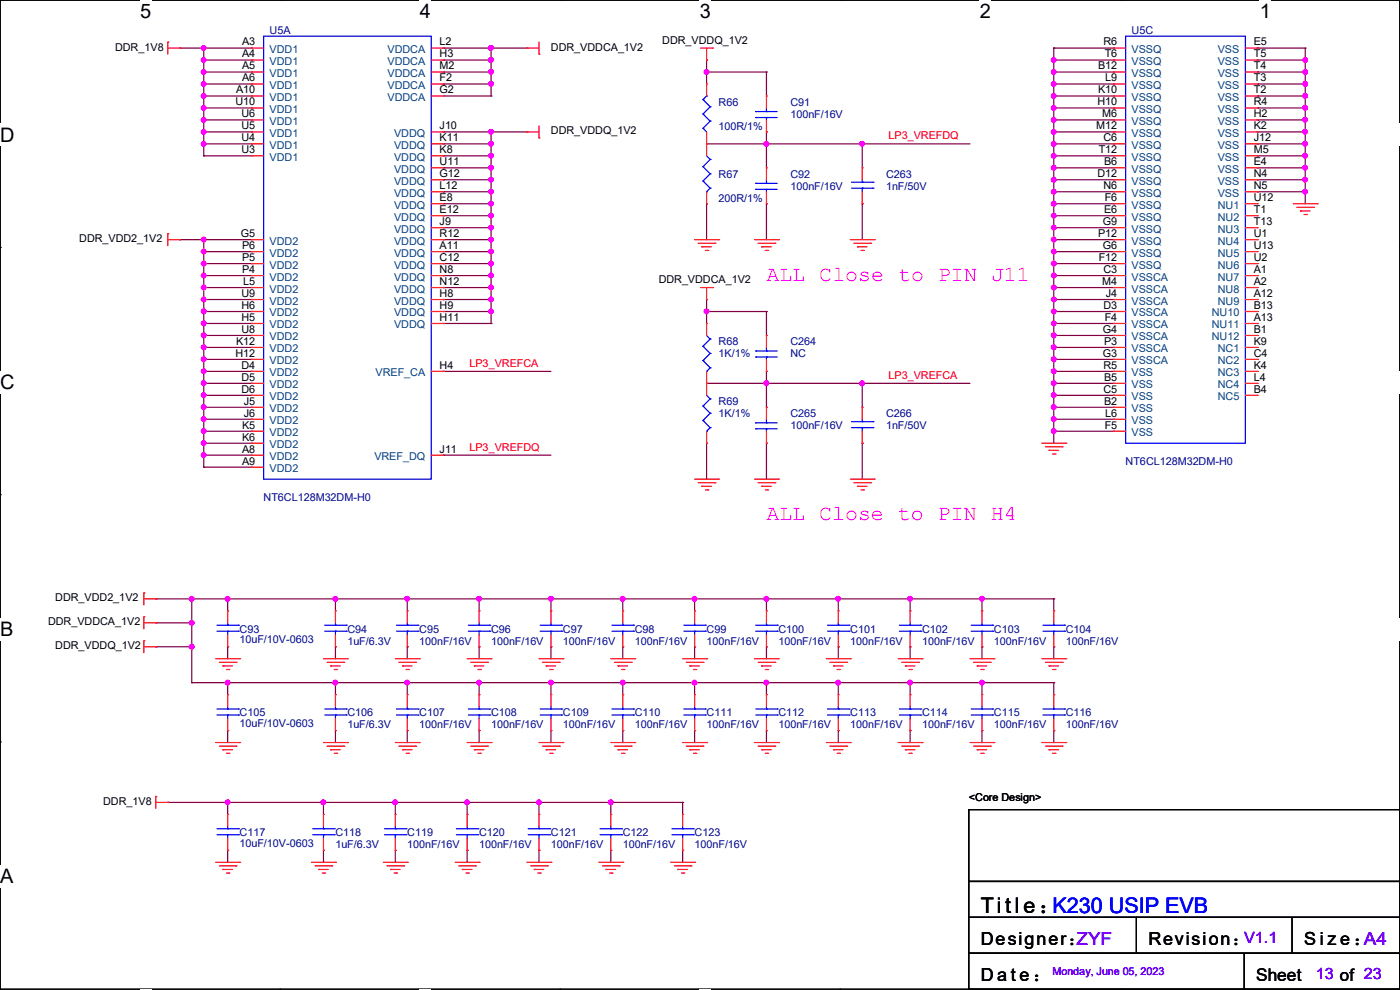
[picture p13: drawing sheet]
<svg xmlns="http://www.w3.org/2000/svg" width="297mm" height="210mm" viewBox="0 0 297 210" stroke-linecap="round" stroke-linejoin="round" font-family="sans-serif">
<defs><g id="words">
<g font-size="4.6" fill="#f0f">
<text x="162.6" y="59.6">ALL Close to PIN J11</text>
<text x="162.6" y="110.4">ALL Close to PIN H4</text>
</g>
<text font-size="4.6" x="208.1" y="193.6">Titl e ：K230 USIP EVB</text>
<g font-size="4.2">
<text x="29.7" y="3.9">5</text>
<text x="89.1" y="3.9">4</text>
<text x="148.5" y="3.9">3</text>
<text x="207.9" y="3.9">2</text>
<text x="267.3" y="3.9">1</text>
<text x="0" y="30.1">D</text>
<text x="0" y="82.5">C</text>
<text x="0" y="135">B</text>
<text x="0" y="187.4">A</text>
<text x="297" y="187.4">A</text>
</g>
<g font-size="3.8">
<text x="208.1" y="200.5">Designer：</text>
<text x="243.6" y="200.5">Revision：</text>
<text x="276.6" y="200.5">S i z e ：A4</text>
<text x="208.1" y="208.2">D a t e ：</text>
</g>
<text font-size="3.8" fill="#8000ff" x="228.4" y="200.5">ZYF</text>
<text font-size="3.7" x="266.5" y="208.1">Sheet</text>
<g font-size="3.3" fill="#8000ff">
<text x="263.9" y="200.1">V1.1</text>
<text x="279.2" y="207.7">13 of 23</text>
</g>
<g font-size="2.3">
<text x="24.4" y="10.8">DDR_1V8</text>
<text x="51.4" y="9.7">A3</text>
<text x="93.3" y="9.7">L2</text>
<text x="116.9" y="10.8">DDR_VDDCA_1V2</text>
<text x="140.5" y="9.2">DDR_VDDQ_1V2</text>
<text x="234.1" y="9.7">R6</text>
<text x="266" y="9.7">E5</text>
<text x="51.4" y="12.2">A4</text>
<text x="51.4" y="14.7">A5</text>
<text x="51.4" y="17.3">A6</text>
<text x="93.3" y="12.2">H3</text>
<text x="93.3" y="14.7">M2</text>
<text x="93.3" y="17.3">F2</text>
<text x="233" y="14.7">B12</text>
<text x="234.4" y="12.2">T6</text>
<text x="234.5" y="17.3">L9</text>
<text x="266" y="12.2">T5</text>
<text x="266" y="14.7">T4</text>
<text x="266" y="17.3">T3</text>
<text x="50" y="22.4">U10</text>
<text x="50.1" y="19.8">A10</text>
<text x="93.3" y="19.8">G2</text>
<text x="232.8" y="22.4">H10</text>
<text x="233" y="19.8">K10</text>
<text x="266" y="19.8">T2</text>
<text x="266" y="22.4">R4</text>
<text x="51.2" y="24.9">U6</text>
<text x="51.2" y="27.4">U5</text>
<text x="51.2" y="30">U4</text>
<text x="93.3" y="27.4">J10</text>
<text x="93.3" y="30">K11</text>
<text x="116.9" y="28.5">DDR_VDDQ_1V2</text>
<text x="232.6" y="27.4">M12</text>
<text x="233.9" y="24.9">M6</text>
<text x="234.1" y="30">C6</text>
<text x="266" y="24.9">H2</text>
<text x="266" y="27.4">K2</text>
<text x="266" y="30">J12</text>
<text x="51.2" y="32.5">U3</text>
<text x="93.3" y="32.5">K8</text>
<text x="93.3" y="35.1">U11</text>
<text x="233.1" y="32.5">T12</text>
<text x="234.2" y="35.1">B6</text>
<text x="266" y="32.5">M5</text>
<text x="266" y="35.1">E4</text>
<text x="93.3" y="37.6">G12</text>
<text x="93.3" y="40.1">L12</text>
<text x="232.8" y="37.6">D12</text>
<text x="234.1" y="40.1">N6</text>
<text x="266" y="37.6">N4</text>
<text x="266" y="40.1">N5</text>
<text x="93.3" y="42.7">E8</text>
<text x="93.3" y="45.2">E12</text>
<text x="93.3" y="47.8">J9</text>
<text x="234" y="47.8">G9</text>
<text x="234.2" y="45.2">E6</text>
<text x="234.4" y="42.7">F6</text>
<text x="266" y="42.7">U12</text>
<text x="266" y="45.2">T1</text>
<text x="266" y="47.8">T13</text>
<text x="16.8" y="51.4">DDR_VDD2_1V2</text>
<text x="51.1" y="50.3">G5</text>
<text x="51.4" y="52.8">P6</text>
<text x="93.3" y="50.3">R12</text>
<text x="93.3" y="52.8">A11</text>
<text x="233" y="50.3">P12</text>
<text x="234" y="52.8">G6</text>
<text x="266" y="50.3">U1</text>
<text x="266" y="52.8">U13</text>
<text x="51.4" y="55.4">P5</text>
<text x="51.4" y="57.9">P4</text>
<text x="93.3" y="55.4">C12</text>
<text x="93.3" y="57.9">N8</text>
<text x="233.1" y="55.4">F12</text>
<text x="234.1" y="57.9">C3</text>
<text x="266" y="55.4">U2</text>
<text x="266" y="57.9">A1</text>
<text x="51.2" y="63">U9</text>
<text x="51.2" y="65.5">H6</text>
<text x="51.6" y="60.5">L5</text>
<text x="93.3" y="60.5">N12</text>
<text x="93.3" y="63">H8</text>
<text x="93.3" y="65.5">H9</text>
<text x="139.7" y="60">DDR_VDDCA_1V2</text>
<text x="233.9" y="60.5">M4</text>
<text x="234.1" y="65.5">D3</text>
<text x="234.6" y="63">J4</text>
<text x="266" y="60.5">A2</text>
<text x="266" y="63">A12</text>
<text x="266" y="65.5">B13</text>
<text x="51.2" y="68.1">H5</text>
<text x="51.2" y="70.6">U8</text>
<text x="93.3" y="68.1">H11</text>
<text x="234" y="70.6">G4</text>
<text x="234.4" y="68.1">F4</text>
<text x="266" y="68.1">A13</text>
<text x="266" y="70.6">B1</text>
<text x="50" y="75.7">H12</text>
<text x="50.1" y="73.2">K12</text>
<text x="234" y="75.7">G3</text>
<text x="234.2" y="73.2">P3</text>
<text x="266" y="73.2">K9</text>
<text x="266" y="75.7">C4</text>
<text x="51.2" y="78.2">D4</text>
<text x="51.2" y="80.8">D5</text>
<text x="51.2" y="83.3">D6</text>
<text x="93.3" y="78.2">H4</text>
<text x="234.1" y="78.2">R5</text>
<text x="234.1" y="83.3">C5</text>
<text x="234.2" y="80.8">B5</text>
<text x="266" y="78.2">K4</text>
<text x="266" y="80.8">L4</text>
<text x="266" y="83.3">B4</text>
<text x="51.7" y="85.9">J5</text>
<text x="51.7" y="88.4">J6</text>
<text x="234.2" y="85.9">B2</text>
<text x="234.5" y="88.4">L6</text>
<text x="51.4" y="90.9">K5</text>
<text x="51.4" y="93.5">K6</text>
<text x="234.4" y="90.9">F5</text>
<text x="51.4" y="96">A8</text>
<text x="51.4" y="98.6">A9</text>
<text x="93.3" y="96">J11</text>
<text x="11.7" y="127.6">DDR_VDD2_1V2</text>
<text x="10.2" y="132.7">DDR_VDDCA_1V2</text>
<text x="11.7" y="137.8">DDR_VDDQ_1V2</text>
<text x="21.9" y="170.8">DDR_1V8</text>
<text x="205.5" y="170">&lt;Core Design&gt;</text>
</g>
<g font-size="2.3" fill="#000080">
<text x="57.2" y="7.2">U5A</text>
<text x="240.1" y="7.2">U5C</text>
<text x="152.4" y="22.4">R66</text>
<text x="167.7" y="22.4">C91</text>
<text x="152.4" y="27.5">100R/1%</text>
<text x="167.7" y="25">100nF/16V</text>
<text x="152.4" y="37.7">R67</text>
<text x="167.7" y="37.7">C92</text>
<text x="167.7" y="40.2">100nF/16V</text>
<text x="188" y="37.7">C263</text>
<text x="188" y="40.2">1nF/50V</text>
<text x="152.4" y="42.8">200R/1%</text>
<text x="152.4" y="73.2">R68</text>
<text x="152.4" y="75.8">1K/1%</text>
<text x="167.7" y="73.2">C264</text>
<text x="167.7" y="75.8">NC</text>
<text x="152.4" y="85.9">R69</text>
<text x="152.4" y="88.5">1K/1%</text>
<text x="167.7" y="88.5">C265</text>
<text x="188" y="88.5">C266</text>
<text x="167.7" y="91">100nF/16V</text>
<text x="188" y="91">1nF/50V</text>
<text x="238.8" y="98.6">NT6CL128M32DM-H0</text>
<text x="55.9" y="106.3">NT6CL128M32DM-H0</text>
<text x="50.8" y="134.2">C93</text>
<text x="50.8" y="136.5">10uF/10V-0603</text>
<text x="73.7" y="134.2">C94</text>
<text x="73.7" y="136.7">1uF/6.3V</text>
<text x="88.9" y="134.2">C95</text>
<text x="88.9" y="136.7">100nF/16V</text>
<text x="104.2" y="134.2">C96</text>
<text x="104.2" y="136.7">100nF/16V</text>
<text x="119.4" y="134.2">C97</text>
<text x="119.4" y="136.7">100nF/16V</text>
<text x="134.7" y="134.2">C98</text>
<text x="134.7" y="136.7">100nF/16V</text>
<text x="149.9" y="134.2">C99</text>
<text x="149.9" y="136.7">100nF/16V</text>
<text x="165.1" y="134.2">C100</text>
<text x="165.1" y="136.7">100nF/16V</text>
<text x="180.4" y="134.2">C101</text>
<text x="180.4" y="136.7">100nF/16V</text>
<text x="195.6" y="134.2">C102</text>
<text x="195.6" y="136.7">100nF/16V</text>
<text x="210.9" y="134.2">C103</text>
<text x="210.9" y="136.7">100nF/16V</text>
<text x="226.1" y="134.2">C104</text>
<text x="226.1" y="136.7">100nF/16V</text>
<text x="50.8" y="152">C105</text>
<text x="50.8" y="154.3">10uF/10V-0603</text>
<text x="73.7" y="152">C106</text>
<text x="73.7" y="154.5">1uF/6.3V</text>
<text x="88.9" y="152">C107</text>
<text x="88.9" y="154.5">100nF/16V</text>
<text x="104.2" y="152">C108</text>
<text x="104.2" y="154.5">100nF/16V</text>
<text x="119.4" y="152">C109</text>
<text x="119.4" y="154.5">100nF/16V</text>
<text x="134.7" y="152">C110</text>
<text x="134.7" y="154.5">100nF/16V</text>
<text x="149.9" y="152">C111</text>
<text x="149.9" y="154.5">100nF/16V</text>
<text x="165.1" y="152">C112</text>
<text x="165.1" y="154.5">100nF/16V</text>
<text x="180.4" y="152">C113</text>
<text x="180.4" y="154.5">100nF/16V</text>
<text x="195.6" y="152">C114</text>
<text x="195.6" y="154.5">100nF/16V</text>
<text x="210.9" y="152">C115</text>
<text x="210.9" y="154.5">100nF/16V</text>
<text x="226.1" y="152">C116</text>
<text x="226.1" y="154.5">100nF/16V</text>
<text x="50.8" y="177.4">C117</text>
<text x="50.8" y="179.7">10uF/10V-0603</text>
<text x="71.2" y="177.4">C118</text>
<text x="71.2" y="179.9">1uF/6.3V</text>
<text x="86.4" y="177.4">C119</text>
<text x="86.4" y="179.9">100nF/16V</text>
<text x="101.6" y="177.4">C120</text>
<text x="101.6" y="179.9">100nF/16V</text>
<text x="116.9" y="177.4">C121</text>
<text x="116.9" y="179.9">100nF/16V</text>
<text x="132.1" y="177.4">C122</text>
<text x="132.1" y="179.9">100nF/16V</text>
<text x="147.4" y="177.4">C123</text>
<text x="147.4" y="179.9">100nF/16V</text>
</g>
<g font-size="2.3" fill="#004080">
<text x="57.2" y="11.3">VDD1</text>
<text x="82.2" y="11.3">VDDCA</text>
<text x="240.1" y="11.3">VSSQ</text>
<text x="258.4" y="11.3">VSS</text>
<text x="57.2" y="13.8">VDD1</text>
<text x="57.2" y="16.3">VDD1</text>
<text x="82.2" y="13.8">VDDCA</text>
<text x="82.2" y="16.3">VDDCA</text>
<text x="240.1" y="13.8">VSSQ</text>
<text x="240.1" y="16.3">VSSQ</text>
<text x="258.4" y="13.8">VSS</text>
<text x="258.4" y="16.3">VSS</text>
<text x="57.2" y="18.9">VDD1</text>
<text x="57.2" y="21.4">VDD1</text>
<text x="57.2" y="24">VDD1</text>
<text x="82.2" y="18.9">VDDCA</text>
<text x="82.2" y="21.4">VDDCA</text>
<text x="240.1" y="18.9">VSSQ</text>
<text x="240.1" y="21.4">VSSQ</text>
<text x="240.1" y="24">VSSQ</text>
<text x="258.4" y="18.9">VSS</text>
<text x="258.4" y="21.4">VSS</text>
<text x="258.4" y="24">VSS</text>
<text x="57.2" y="26.5">VDD1</text>
<text x="57.2" y="29">VDD1</text>
<text x="83.6" y="29">VDDQ</text>
<text x="240.1" y="26.5">VSSQ</text>
<text x="240.1" y="29">VSSQ</text>
<text x="258.4" y="26.5">VSS</text>
<text x="258.4" y="29">VSS</text>
<text x="57.2" y="31.6">VDD1</text>
<text x="57.2" y="34.1">VDD1</text>
<text x="83.6" y="31.6">VDDQ</text>
<text x="83.6" y="34.1">VDDQ</text>
<text x="240.1" y="31.6">VSSQ</text>
<text x="240.1" y="34.1">VSSQ</text>
<text x="258.4" y="31.6">VSS</text>
<text x="258.4" y="34.1">VSS</text>
<text x="83.6" y="36.7">VDDQ</text>
<text x="83.6" y="39.2">VDDQ</text>
<text x="83.6" y="41.7">VDDQ</text>
<text x="240.1" y="36.7">VSSQ</text>
<text x="240.1" y="39.2">VSSQ</text>
<text x="240.1" y="41.7">VSSQ</text>
<text x="258.4" y="36.7">VSS</text>
<text x="258.4" y="39.2">VSS</text>
<text x="258.4" y="41.7">VSS</text>
<text x="83.6" y="44.3">VDDQ</text>
<text x="83.6" y="46.8">VDDQ</text>
<text x="240.1" y="44.3">VSSQ</text>
<text x="240.1" y="46.8">VSSQ</text>
<text x="258.4" y="44.3">NU1</text>
<text x="258.4" y="46.8">NU2</text>
<text x="57.2" y="51.9">VDD2</text>
<text x="83.6" y="49.4">VDDQ</text>
<text x="83.6" y="51.9">VDDQ</text>
<text x="240.1" y="49.4">VSSQ</text>
<text x="240.1" y="51.9">VSSQ</text>
<text x="258.4" y="49.4">NU3</text>
<text x="258.4" y="51.9">NU4</text>
<text x="57.2" y="54.4">VDD2</text>
<text x="57.2" y="57">VDD2</text>
<text x="57.2" y="59.5">VDD2</text>
<text x="83.6" y="54.4">VDDQ</text>
<text x="83.6" y="57">VDDQ</text>
<text x="83.6" y="59.5">VDDQ</text>
<text x="240.1" y="54.4">VSSQ</text>
<text x="240.1" y="57">VSSQ</text>
<text x="240.1" y="59.5">VSSCA</text>
<text x="258.4" y="54.4">NU5</text>
<text x="258.4" y="57">NU6</text>
<text x="258.4" y="59.5">NU7</text>
<text x="57.2" y="62.1">VDD2</text>
<text x="57.2" y="64.6">VDD2</text>
<text x="83.6" y="62.1">VDDQ</text>
<text x="83.6" y="64.6">VDDQ</text>
<text x="240.1" y="62.1">VSSCA</text>
<text x="240.1" y="64.6">VSSCA</text>
<text x="258.4" y="62.1">NU8</text>
<text x="258.4" y="64.6">NU9</text>
<text x="57.2" y="67.1">VDD2</text>
<text x="57.2" y="69.7">VDD2</text>
<text x="83.6" y="67.1">VDDQ</text>
<text x="83.6" y="69.7">VDDQ</text>
<text x="240.1" y="67.1">VSSCA</text>
<text x="240.1" y="69.7">VSSCA</text>
<text x="257.1" y="67.1">NU10</text>
<text x="257.1" y="69.7">NU11</text>
<text x="57.2" y="72.2">VDD2</text>
<text x="57.2" y="74.8">VDD2</text>
<text x="57.2" y="77.3">VDD2</text>
<text x="240.1" y="72.2">VSSCA</text>
<text x="240.1" y="74.8">VSSCA</text>
<text x="240.1" y="77.3">VSSCA</text>
<text x="257.1" y="72.2">NU12</text>
<text x="258.4" y="74.8">NC1</text>
<text x="258.4" y="77.3">NC2</text>
<text x="57.2" y="79.8">VDD2</text>
<text x="57.2" y="82.4">VDD2</text>
<text x="79.7" y="79.8">VREF_CA</text>
<text x="240.1" y="79.8">VSS</text>
<text x="240.1" y="82.4">VSS</text>
<text x="258.4" y="79.8">NC3</text>
<text x="258.4" y="82.4">NC4</text>
<text x="57.2" y="84.9">VDD2</text>
<text x="57.2" y="87.5">VDD2</text>
<text x="240.1" y="84.9">VSS</text>
<text x="240.1" y="87.5">VSS</text>
<text x="258.4" y="84.9">NC5</text>
<text x="57.2" y="90">VDD2</text>
<text x="57.2" y="92.5">VDD2</text>
<text x="57.2" y="95.1">VDD2</text>
<text x="240.1" y="90">VSS</text>
<text x="240.1" y="92.5">VSS</text>
<text x="57.2" y="97.6">VDD2</text>
<text x="57.2" y="100.2">VDD2</text>
<text x="79.4" y="97.6">VREF_DQ</text>
</g>
<g font-size="2.3" fill="#f00">
<text x="188.5" y="29.6">LP3_VREFDQ</text>
<text x="99.6" y="77.9">LP3_VREFCA</text>
<text x="188.5" y="80.4">LP3_VREFCA</text>
<text x="99.6" y="95.6">LP3_VREFDQ</text>
</g>
<text font-size="2.3" fill="#8000ff" x="223.3" y="206.8">Monday, June 05, 2023</text>
</g></defs>
<path d="M0 0h297v209.8h-297z" fill="none" stroke="#000" stroke-width=".25"/>
<g fill="#fff">
<path d="M29.7 0h2.4v4.8h-2.4z"/>
<path d="M29.7 209.8h2.4v.2h-2.4z"/>
</g>
<path d="M59.4 0h.1M59.4 209.8h.1" fill="none" stroke="#000" stroke-width=".25"/>
<g fill="#fff">
<path d="M89.1 0h2.3v4.8h-2.3z"/>
<path d="M89.1 209.8h2.3v.2h-2.3z"/>
</g>
<path d="M118.8 0h.1M118.8 209.8h.1" fill="none" stroke="#000" stroke-width=".25"/>
<g fill="#fff">
<path d="M148.5 0h2.3v4.8h-2.3z"/>
<path d="M148.5 209.8h2.3v.2h-2.3z"/>
</g>
<path d="M178.2 0h.1M178.2 209.8h.1" fill="none" stroke="#000" stroke-width=".25"/>
<g fill="#fff">
<path d="M207.9 0h2.3v4.8h-2.3z"/>
<path d="M207.9 209.8h2.3v.2h-2.3z"/>
</g>
<path d="M237.6 0h.1M237.6 209.8h.1" fill="none" stroke="#000" stroke-width=".25"/>
<g fill="#fff">
<path d="M267.3 0h2.3v4.8h-2.3z"/>
<path d="M267.3 209.8h2.3v.2h-2.3z"/>
<path d="M0 26.2h3.1v4.8h-3.1z"/>
<path d="M297 26.2v4.8z"/>
<path d="M0 78.7h3.1v4.7h-3.1z"/>
<path d="M297 78.7v4.7z"/>
</g>
<path d="M0 52.5h.1M297 52.5h.1" fill="none" stroke="#000" stroke-width=".25"/>
<g fill="#fff">
<path d="M0 131.1h2.9v4.8h-2.9z"/>
<path d="M297 131.1v4.8z"/>
</g>
<path d="M0 104.9h.1M297 104.9h.1" fill="none" stroke="#000" stroke-width=".25"/>
<g fill="#fff">
<path d="M0 183.6h2.9v4.7h-2.9z"/>
<path d="M296.9 183.6h.1v4.7h-.1z"/>
</g>
<path d="M0 157.4h.1M297 157.4h.1M205.5 171.7h91.5v15.3h-91.5zM205.5 187h91.5v7.6h-91.5zM205.5 194.6h91.5v7.6h-91.5zM241.1 194.6v7.6M274.1 194.6v7.6M205.5 202.2h91.5v7.6h-91.5zM241.1 202.2h.1M263.9 209.8h.1M263.9 202.2v7.6M274.1 202.2h.1" fill="none" stroke="#000" stroke-width=".25"/>
<g fill="none" stroke="#800040" stroke-width=".25">
<path d="M38.1 10.2h.1M38.1 10.2h15.3M43.2 12.7h.1M43.2 15.3h.1M43.2 17.8h.1M43.2 10.2h.1M43.2 12.7h10.2M43.2 15.3h10.2M43.2 17.8h10.2M43.2 10.2v22.9M94 10.2h.1M94 12.7h.1"/>
<path d="M94 15.3h.1M94 17.8h.1M94 10.2h17.8M94 12.7h10.2M94 15.3h10.2M94 17.8h10.2M104.2 10.2h.1M104.2 12.7h.1M104.2 15.3h.1M104.2 17.8h.1M104.2 10.2v10.2M149.9 15.3h.1"/>
<path d="M149.9 12.7h.1M149.9 15.3h12.7M149.9 12.7v5.1M162.6 15.3h.1M162.6 15.3v5.1M223.6 10.2h.1M223.6 12.7h.1M223.6 15.3h.1M223.6 17.8h.1M223.6 10.2h12.7M223.6 12.7h12.7M223.6 15.3h12.7"/>
<path d="M223.6 17.8h12.7M223.6 10.2v83.8M266.7 10.2h.1M266.7 12.7h.1M266.7 15.3h.1M266.7 17.8h.1M266.7 10.2h10.2M266.7 12.7h10.2M266.7 15.3h10.2M266.7 17.8h10.2M276.9 10.2h.1M276.9 12.7h.1"/>
<path d="M276.9 15.3h.1M276.9 17.8h.1M276.9 10.2v33M43.2 20.4h.1M43.2 22.9h.1M43.2 25.4h.1M43.2 28h.1M43.2 30.5h.1M43.2 33.1h.1M43.2 20.4h10.2M43.2 22.9h10.2M43.2 25.4h10.2"/>
<path d="M43.2 28h10.2M43.2 30.5h10.2M43.2 33.1h10.2M94 28h.1M94 30.5h.1M94 33.1h.1M94 35.6h.1M94 38.1h.1M94 20.4h10.2M94 28h17.8M94 30.5h10.2M94 33.1h10.2"/>
<path d="M94 35.6h10.2M94 38.1h10.2M104.2 28h.1M104.2 30.5h.1M104.2 33.1h.1M104.2 35.6h.1M104.2 38.1h.1M104.2 20.4h.1M104.2 28v40.6M149.9 30.5h.1M149.9 30.5h55.9M162.6 28h.1"/>
<path d="M162.6 30.5h.1M162.6 28v7.6M182.9 30.5h.1M182.9 30.5v5.1M223.6 20.4h.1M223.6 22.9h.1M223.6 25.4h.1M223.6 28h.1M223.6 30.5h.1M223.6 33.1h.1M223.6 35.6h.1M223.6 38.1h.1"/>
<path d="M223.6 20.4h12.7M223.6 22.9h12.7M223.6 25.4h12.7M223.6 28h12.7M223.6 30.5h12.7M223.6 33.1h12.7M223.6 35.6h12.7M223.6 38.1h12.7M266.7 20.4h.1M266.7 22.9h.1M266.7 25.4h.1M266.7 28h.1"/>
<path d="M266.7 30.5h.1M266.7 33.1h.1M266.7 35.6h.1M266.7 38.1h.1M266.7 20.4h10.2M266.7 22.9h10.2M266.7 25.4h10.2M266.7 28h10.2M266.7 30.5h10.2M266.7 33.1h10.2M266.7 35.6h10.2M266.7 38.1h10.2"/>
<path d="M276.9 20.4h.1M276.9 22.9h.1M276.9 25.4h.1M276.9 28h.1M276.9 30.5h.1M276.9 33.1h.1M276.9 35.6h.1M276.9 38.1h.1M38.1 50.8h.1M38.1 50.8h15.3M43.2 55.9h.1M43.2 58.5h.1"/>
<path d="M43.2 53.4h.1M43.2 50.8h.1M43.2 50.8v48.3M43.2 55.9h10.2M43.2 58.5h10.2M43.2 53.4h10.2M94 40.7h.1M94 43.2h.1M94 45.8h.1M94 48.3h.1M94 50.8h.1M94 53.4h.1"/>
<path d="M94 55.9h.1M94 58.5h.1M94 50.8h10.2M94 55.9h10.2M94 58.5h10.2M94 53.4h10.2M94 40.7h10.2M94 43.2h10.2M94 45.8h10.2M94 48.3h10.2M104.2 40.7h.1M104.2 43.2h.1"/>
<path d="M104.2 45.8h.1M104.2 48.3h.1M104.2 50.8h.1M104.2 53.4h.1M104.2 55.9h.1M104.2 58.5h.1M149.9 43.2h.1M149.9 43.2v7.6M162.6 43.2h.1M162.6 43.2v7.6M182.9 43.2h.1M182.9 43.2v7.6"/>
<path d="M223.6 40.7h.1M223.6 43.2h.1M223.6 45.8h.1M223.6 48.3h.1M223.6 50.8h.1M223.6 53.4h.1M223.6 55.9h.1M223.6 58.5h.1M223.6 50.8h12.7M223.6 55.9h12.7M223.6 58.5h12.7M223.6 53.4h12.7"/>
<path d="M223.6 40.7h12.7M223.6 43.2h12.7M223.6 45.8h12.7M223.6 48.3h12.7M266.7 40.7h.1M266.7 40.7h10.2M276.9 40.7h.1M43.2 61h.1M43.2 63.5h.1M43.2 66.1h.1M43.2 68.6h.1M43.2 71.2h.1"/>
<path d="M43.2 73.7h.1M43.2 76.2h.1M43.2 78.8h.1M43.2 61h10.2M43.2 63.5h10.2M43.2 66.1h10.2M43.2 68.6h10.2M43.2 71.2h10.2M43.2 73.7h10.2M43.2 76.2h10.2M43.2 78.8h10.2M94 61h.1"/>
<path d="M94 63.5h.1M94 78.8h.1M94 61h10.2M94 63.5h10.2M94 66.1h10.2M94 68.6h10.2M94 78.8h22.9M104.2 61h.1M104.2 66.1h.1M104.2 63.5h.1M104.2 68.6h.1M149.9 66.1h.1"/>
<path d="M149.9 63.5h.1M149.9 66.1h12.7M149.9 63.5v5.1M162.6 66.1h.1M162.6 78.8h.1M162.6 66.1v5.1M162.6 78.8v7.6M223.6 61h.1M223.6 63.5h.1M223.6 66.1h.1M223.6 68.6h.1M223.6 71.2h.1"/>
<path d="M223.6 73.7h.1M223.6 76.2h.1M223.6 78.8h.1M223.6 61h12.7M223.6 63.5h12.7M223.6 66.1h12.7M223.6 68.6h12.7M223.6 71.2h12.7M223.6 73.7h12.7M223.6 76.2h12.7M223.6 78.8h12.7M43.2 81.3h.1"/>
<path d="M43.2 83.9h.1M43.2 86.4h.1M43.2 88.9h.1M43.2 91.5h.1M43.2 94h.1M43.2 96.6h.1M43.2 99.1h.1M43.2 81.3h10.2M43.2 83.9h10.2M43.2 86.4h10.2M43.2 88.9h10.2M43.2 91.5h10.2"/>
<path d="M43.2 94h10.2M43.2 96.6h10.2M43.2 99.1h10.2M94 96.6h.1M94 96.6h22.9M149.9 81.3h.1M149.9 94h.1M149.9 81.3h55.9M149.9 94v7.6M162.6 81.3h.1M162.6 94h.1M162.6 94v7.6"/>
<path d="M182.9 81.3h.1M182.9 94h.1M182.9 81.3v5.1M182.9 94v7.6M223.6 81.3h.1M223.6 83.9h.1M223.6 86.4h.1M223.6 88.9h.1M223.6 91.5h.1M223.6 81.3h12.7M223.6 83.9h12.7M223.6 86.4h12.7"/>
<path d="M223.6 88.9h12.7M223.6 91.5h12.7M33.1 127h.1M33.1 132.1h.1M33.1 137.2h.1M33.1 127h190.5M33.1 132.1h7.6M33.1 137.2h7.6M40.7 127h.1M40.7 132.1h.1M40.7 137.2h.1M40.7 127v17.8"/>
<path d="M48.3 137.2h.1M48.3 127h.1M48.3 127v2.6M48.3 137.2v2.5M71.2 127h.1M71.2 137.2h.1M71.2 127v2.6M71.2 137.2v2.5M86.4 137.2h.1M86.4 127h.1M86.4 127v2.6M86.4 137.2v2.5"/>
<path d="M101.6 137.2h.1M101.6 127h.1M101.6 127v2.6M101.6 137.2v2.5M116.9 137.2h.1M116.9 127h.1M116.9 127v2.6M116.9 137.2v2.5M132.1 137.2h.1M132.1 127h.1M132.1 127v2.6M132.1 137.2v2.5"/>
<path d="M147.4 137.2h.1M147.4 127h.1M147.4 127v2.6M147.4 137.2v2.5M162.6 137.2h.1M162.6 127h.1M162.6 127v2.6M162.6 137.2v2.5M177.8 137.2h.1M177.8 127h.1M177.8 127v2.6M177.8 137.2v2.5"/>
<path d="M193.1 137.2h.1M193.1 127h.1M193.1 127v2.6M193.1 137.2v2.5M208.3 137.2h.1M208.3 127h.1M208.3 127v2.6M208.3 137.2v2.5M223.6 137.2h.1M223.6 127h.1M223.6 127v2.6M223.6 137.2v2.5"/>
<path d="M40.7 144.8h.1M40.7 144.8h182.9M48.3 155h.1M48.3 144.8h.1M48.3 144.8v2.6M48.3 155v2.5M71.2 144.8h.1M71.2 155h.1M71.2 144.8v2.6M71.2 155v2.5M86.4 155h.1M86.4 144.8h.1"/>
<path d="M86.4 144.8v2.6M86.4 155v2.5M101.6 155h.1M101.6 144.8h.1M101.6 144.8v2.6M101.6 155v2.5M116.9 155h.1M116.9 144.8h.1M116.9 144.8v2.6M116.9 155v2.5M132.1 155h.1M132.1 144.8h.1"/>
<path d="M132.1 144.8v2.6M132.1 155v2.5M147.4 155h.1M147.4 144.8h.1M147.4 144.8v2.6M147.4 155v2.5M162.6 155h.1M162.6 144.8h.1M162.6 144.8v2.6M162.6 155v2.5M177.8 155h.1M177.8 144.8h.1"/>
<path d="M177.8 144.8v2.6M177.8 155v2.5M193.1 155h.1M193.1 144.8h.1M193.1 144.8v2.6M193.1 155v2.5M208.3 155h.1M208.3 144.8h.1M208.3 144.8v2.6M208.3 155v2.5M223.6 155h.1M223.6 144.8h.1"/>
<path d="M223.6 144.8v2.6M223.6 155v2.5M35.6 170.2h.1M35.6 170.2h109.2M48.3 170.2h.1M48.3 170.2v2.6M68.6 170.2h.1M68.6 170.2v2.6M83.9 170.2h.1M83.9 170.2v2.6M99.1 170.2h.1M99.1 170.2v2.6"/>
<path d="M114.3 170.2h.1M114.3 170.2v2.6M129.6 170.2h.1M129.6 170.2v2.6M144.8 170.2h.1M144.8 170.2v2.6M48.3 180.4h.1M48.3 180.4v2.5M68.6 180.4h.1M68.6 180.4v2.5M83.9 180.4h.1M83.9 180.4v2.5"/>
<path d="M99.1 180.4h.1M99.1 180.4v2.5M114.3 180.4h.1M114.3 180.4v2.5M129.6 180.4h.1M129.6 180.4v2.5M144.8 180.4h.1M144.8 180.4v2.5"/>
</g>
<g fill="#f0f" stroke="#f0f" stroke-width=".25">
<circle cx="48.3" cy="127" r=".49"/>
<circle cx="86.4" cy="127" r=".49"/>
<circle cx="71.1" cy="127" r=".49"/>
<circle cx="48.3" cy="144.8" r=".49"/>
<circle cx="86.4" cy="144.8" r=".49"/>
<circle cx="71.1" cy="144.8" r=".49"/>
<circle cx="116.9" cy="127" r=".49"/>
<circle cx="101.6" cy="127" r=".49"/>
<circle cx="132.1" cy="127" r=".49"/>
<circle cx="162.6" cy="127" r=".49"/>
<circle cx="147.3" cy="127" r=".49"/>
<circle cx="193.1" cy="127" r=".49"/>
<circle cx="177.8" cy="127" r=".49"/>
<circle cx="116.9" cy="144.8" r=".49"/>
<circle cx="101.6" cy="144.8" r=".49"/>
<circle cx="132.1" cy="144.8" r=".49"/>
<circle cx="162.6" cy="144.8" r=".49"/>
<circle cx="147.3" cy="144.8" r=".49"/>
<circle cx="193.1" cy="144.8" r=".49"/>
<circle cx="177.8" cy="144.8" r=".49"/>
<circle cx="83.8" cy="170.2" r=".49"/>
<circle cx="68.6" cy="170.2" r=".49"/>
<circle cx="114.3" cy="170.2" r=".49"/>
<circle cx="99.1" cy="170.2" r=".49"/>
<circle cx="40.7" cy="132.1" r=".49"/>
<circle cx="40.7" cy="127" r=".49"/>
<circle cx="40.7" cy="137.2" r=".49"/>
<circle cx="43.2" cy="10.2" r=".49"/>
<circle cx="43.2" cy="30.5" r=".49"/>
<circle cx="43.2" cy="15.3" r=".49"/>
<circle cx="43.2" cy="12.7" r=".49"/>
<circle cx="43.2" cy="20.3" r=".49"/>
<circle cx="43.2" cy="17.8" r=".49"/>
<circle cx="43.2" cy="22.9" r=".49"/>
<circle cx="43.2" cy="28" r=".49"/>
<circle cx="43.2" cy="25.4" r=".49"/>
<circle cx="43.2" cy="58.4" r=".49"/>
<circle cx="43.2" cy="71.1" r=".49"/>
<circle cx="43.2" cy="73.7" r=".49"/>
<circle cx="43.2" cy="81.3" r=".49"/>
<circle cx="43.2" cy="83.8" r=".49"/>
<circle cx="43.2" cy="86.4" r=".49"/>
<circle cx="43.2" cy="88.9" r=".49"/>
<circle cx="43.2" cy="94" r=".49"/>
<circle cx="43.2" cy="50.8" r=".49"/>
<circle cx="43.2" cy="53.4" r=".49"/>
<circle cx="43.2" cy="63.5" r=".49"/>
<circle cx="43.2" cy="61" r=".49"/>
<circle cx="43.2" cy="66.1" r=".49"/>
<circle cx="43.2" cy="68.6" r=".49"/>
<circle cx="43.2" cy="78.8" r=".49"/>
<circle cx="43.2" cy="76.2" r=".49"/>
<circle cx="43.2" cy="91.5" r=".49"/>
<circle cx="104.2" cy="30.5" r=".49"/>
<circle cx="104.2" cy="40.7" r=".49"/>
<circle cx="104.2" cy="43.2" r=".49"/>
<circle cx="104.2" cy="45.7" r=".49"/>
<circle cx="104.2" cy="28" r=".49"/>
<circle cx="104.2" cy="33" r=".49"/>
<circle cx="104.2" cy="38.1" r=".49"/>
<circle cx="104.2" cy="35.6" r=".49"/>
<circle cx="104.2" cy="48.3" r=".49"/>
<circle cx="104.2" cy="53.4" r=".49"/>
<circle cx="104.2" cy="50.8" r=".49"/>
<circle cx="104.2" cy="58.4" r=".49"/>
<circle cx="104.2" cy="55.9" r=".49"/>
<circle cx="104.2" cy="63.5" r=".49"/>
<circle cx="104.2" cy="61" r=".49"/>
<circle cx="208.3" cy="127" r=".49"/>
<circle cx="276.9" cy="35.6" r=".49"/>
<circle cx="276.9" cy="38.1" r=".49"/>
<circle cx="276.9" cy="40.7" r=".49"/>
<circle cx="208.3" cy="144.8" r=".49"/>
<circle cx="223.5" cy="12.7" r=".49"/>
<circle cx="223.5" cy="30.5" r=".49"/>
<circle cx="223.5" cy="40.7" r=".49"/>
<circle cx="223.5" cy="45.7" r=".49"/>
<circle cx="223.5" cy="61" r=".49"/>
<circle cx="223.5" cy="63.5" r=".49"/>
<circle cx="223.5" cy="66.1" r=".49"/>
<circle cx="223.5" cy="68.6" r=".49"/>
<circle cx="223.5" cy="71.1" r=".49"/>
<circle cx="223.5" cy="83.8" r=".49"/>
<circle cx="276.9" cy="12.7" r=".49"/>
<circle cx="276.9" cy="15.3" r=".49"/>
<circle cx="276.9" cy="17.8" r=".49"/>
<circle cx="276.9" cy="22.9" r=".49"/>
<circle cx="276.9" cy="20.3" r=".49"/>
<circle cx="276.9" cy="28" r=".49"/>
<circle cx="276.9" cy="25.4" r=".49"/>
<circle cx="276.9" cy="30.5" r=".49"/>
<circle cx="276.9" cy="33" r=".49"/>
<circle cx="223.5" cy="91.5" r=".49"/>
<circle cx="223.5" cy="15.3" r=".49"/>
<circle cx="223.5" cy="20.3" r=".49"/>
<circle cx="223.5" cy="17.8" r=".49"/>
<circle cx="223.5" cy="22.9" r=".49"/>
<circle cx="223.5" cy="28" r=".49"/>
<circle cx="223.5" cy="25.4" r=".49"/>
<circle cx="223.5" cy="33" r=".49"/>
<circle cx="223.5" cy="38.1" r=".49"/>
<circle cx="223.5" cy="35.6" r=".49"/>
<circle cx="223.5" cy="43.2" r=".49"/>
<circle cx="223.5" cy="48.3" r=".49"/>
<circle cx="223.5" cy="53.4" r=".49"/>
<circle cx="223.5" cy="50.8" r=".49"/>
<circle cx="223.5" cy="58.4" r=".49"/>
<circle cx="223.5" cy="55.9" r=".49"/>
<circle cx="223.5" cy="73.7" r=".49"/>
<circle cx="223.5" cy="78.8" r=".49"/>
<circle cx="223.5" cy="76.2" r=".49"/>
<circle cx="223.5" cy="81.3" r=".49"/>
<circle cx="223.5" cy="88.9" r=".49"/>
<circle cx="223.5" cy="86.4" r=".49"/>
<circle cx="48.3" cy="170.2" r=".49"/>
<circle cx="129.6" cy="170.2" r=".49"/>
<circle cx="104.2" cy="10.2" r=".49"/>
<circle cx="104.2" cy="15.3" r=".49"/>
<circle cx="104.2" cy="12.7" r=".49"/>
<circle cx="104.2" cy="17.8" r=".49"/>
<circle cx="104.2" cy="66.1" r=".49"/>
<circle cx="43.2" cy="55.9" r=".49"/>
<circle cx="43.2" cy="96.5" r=".49"/>
<circle cx="182.9" cy="30.5" r=".49"/>
<circle cx="149.9" cy="15.3" r=".49"/>
<circle cx="162.6" cy="30.5" r=".49"/>
<circle cx="162.6" cy="81.3" r=".49"/>
<circle cx="149.9" cy="66.1" r=".49"/>
<circle cx="182.9" cy="81.3" r=".49"/>
</g>
<g fill="none" stroke="#f00" stroke-width=".25">
<path d="M35.6 8.9h.1M35.6 10.2h2.5M35.6 8.9v2.6M38.1 10.2h.1M53.4 10.2h.1M53.4 12.7h.1M53.4 15.3h.1M53.4 17.8h.1M53.4 10.2h2.5M53.4 12.7h2.5M53.4 15.3h2.5M53.4 17.8h2.5"/>
<path d="M91.5 10.2h2.5M91.5 12.7h2.5M91.5 15.3h2.5M91.5 17.8h2.5M94 10.2h.1M94 12.7h.1M94 15.3h.1M94 17.8h.1M111.8 10.2h.1M111.8 10.2h2.5M114.3 11.5h.1M114.3 8.9v2.6"/>
<path d="M148.6 10.2h2.6M149.9 12.7h.1M149.9 17.8h.1M149.9 10.2v2.5M149.9 17.8v2.6M151.2 10.2h.1M236.3 10.2h.1M236.3 12.7h.1M236.3 15.3h.1M236.3 17.8h.1M236.3 10.2h2.5M236.3 12.7h2.5"/>
<path d="M236.3 15.3h2.5M236.3 17.8h2.5M264.2 10.2h2.5M264.2 12.7h2.5M264.2 15.3h2.5M264.2 17.8h2.5M266.7 10.2h.1M266.7 12.7h.1M266.7 15.3h.1M266.7 17.8h.1M53.4 20.4h.1M53.4 22.9h.1"/>
<path d="M53.4 25.4h.1M53.4 28h.1M53.4 30.5h.1M53.4 33.1h.1M53.4 28h2.5M53.4 20.4h2.5M53.4 22.9h2.5M53.4 25.4h2.5M53.4 30.5h2.5M53.4 33.1h2.5M91.5 28h2.5M91.5 20.4h2.5"/>
<path d="M91.5 30.5h2.5M91.5 33.1h2.5M91.5 35.6h2.5M91.5 38.1h2.5M94 20.4h.1M94 28h.1M94 30.5h.1M94 33.1h.1M94 35.6h.1M94 38.1h.1M111.8 28h.1M111.8 28h2.5"/>
<path d="M114.3 29.3h.1M114.3 26.7v2.6M149.9 30.5h.1M149.9 28v5.1M162.6 28h.1M162.6 20.4h.1M162.6 35.6h.1M162.6 20.4v2.5M162.6 25.4v2.6M162.6 35.6v2.5M182.9 35.6h.1M182.9 35.6v2.5"/>
<path d="M236.3 20.4h.1M236.3 22.9h.1M236.3 25.4h.1M236.3 28h.1M236.3 30.5h.1M236.3 33.1h.1M236.3 35.6h.1M236.3 38.1h.1M236.3 28h2.5M236.3 20.4h2.5M236.3 22.9h2.5M236.3 25.4h2.5"/>
<path d="M236.3 30.5h2.5M236.3 33.1h2.5M236.3 35.6h2.5M236.3 38.1h2.5M264.2 28h2.5M264.2 20.4h2.5M264.2 22.9h2.5M264.2 25.4h2.5M264.2 30.5h2.5M264.2 33.1h2.5M264.2 35.6h2.5M264.2 38.1h2.5"/>
<path d="M266.7 20.4h.1M266.7 22.9h.1M266.7 25.4h.1M266.7 28h.1M266.7 30.5h.1M266.7 33.1h.1M266.7 35.6h.1M266.7 38.1h.1M35.6 49.6h.1M35.6 49.6v2.5M35.6 50.8h2.5M38.1 50.8h.1"/>
<path d="M53.4 50.8h.1M53.4 53.4h.1M53.4 55.9h.1M53.4 58.5h.1M53.4 50.8h2.5M53.4 53.4h2.5M53.4 55.9h2.5M53.4 58.5h2.5M91.5 50.8h2.5M91.5 43.2h2.5M91.5 53.4h2.5M91.5 55.9h2.5"/>
<path d="M91.5 58.5h2.5M91.5 40.7h2.5M91.5 45.8h2.5M91.5 48.3h2.5M94 40.7h.1M94 43.2h.1M94 45.8h.1M94 48.3h.1M94 50.8h.1M94 53.4h.1M94 55.9h.1M94 58.5h.1"/>
<path d="M147.4 50.8h5M148.1 51.6h3.6M148.9 52.4h.1M148.9 52.4h2M149.6 53.1h.6M149.9 43.2h.1M149.9 40.7v2.5M150.2 53.1h.1M151.7 51.6h.1M152.4 50.8h.1M160.1 50.8h5M160.8 51.6h3.6"/>
<path d="M161.6 52.4h.1M161.6 52.4h2M162.3 53.1h.6M162.6 43.2h.1M162.6 40.7v2.5M162.9 53.1h.1M164.4 51.6h.1M165.1 50.8h.1M180.4 50.8h5.1M181.1 51.6h3.6M181.9 52.4h.1M181.9 52.4h2"/>
<path d="M182.7 53.1h.5M182.9 43.2h.1M182.9 40.7v2.5M183.2 53.1h.1M184.7 51.6h.1M185.5 50.8h.1M236.3 40.7h.1M236.3 43.2h.1M236.3 45.8h.1M236.3 48.3h.1M236.3 50.8h.1M236.3 53.4h.1"/>
<path d="M236.3 55.9h.1M236.3 58.5h.1M236.3 50.8h2.5M236.3 43.2h2.5M236.3 53.4h2.5M236.3 55.9h2.5M236.3 58.5h2.5M236.3 40.7h2.5M236.3 45.8h2.5M236.3 48.3h2.5M264.2 50.8h2.5M264.2 43.2h2.5"/>
<path d="M264.2 53.4h2.5M264.2 55.9h2.5M264.2 58.5h2.5M264.2 40.7h2.5M264.2 45.8h2.5M264.2 48.3h2.5M266.7 40.7h.1M266.7 43.2h.1M266.7 45.8h.1M266.7 48.3h.1M266.7 50.8h.1M266.7 53.4h.1"/>
<path d="M266.7 55.9h.1M266.7 58.5h.1M274.4 43.2h5M275.1 44h3.6M275.9 44.7h.1M275.9 44.7h2M276.6 45.5h.6M277.2 45.5h.1M278.7 44h.1M279.4 43.2h.1M53.4 61h.1M53.4 63.5h.1"/>
<path d="M53.4 66.1h.1M53.4 68.6h.1M53.4 71.2h.1M53.4 73.7h.1M53.4 76.2h.1M53.4 78.8h.1M53.4 61h2.5M53.4 63.5h2.5M53.4 66.1h2.5M53.4 68.6h2.5M53.4 71.2h2.5M53.4 73.7h2.5"/>
<path d="M53.4 76.2h2.5M53.4 78.8h2.5M91.5 61h2.5M91.5 63.5h2.5M91.5 66.1h2.5M91.5 68.6h2.5M91.5 78.8h2.5M94 61h.1M94 63.5h.1M94 66.1h.1M94 68.6h.1M94 78.8h.1"/>
<path d="M148.6 61h2.6M149.9 63.5h.1M149.9 68.6h.1M149.9 61v2.5M149.9 68.6v2.6M149.9 78.8v5.1M151.2 61h.1M162.6 78.8h.1M162.6 71.2h.1M162.6 71.2v2.5M162.6 76.2v2.6M236.3 61h.1"/>
<path d="M236.3 63.5h.1M236.3 66.1h.1M236.3 68.6h.1M236.3 71.2h.1M236.3 73.7h.1M236.3 76.2h.1M236.3 78.8h.1M236.3 61h2.5M236.3 63.5h2.5M236.3 66.1h2.5M236.3 68.6h2.5M236.3 71.2h2.5"/>
<path d="M236.3 73.7h2.5M236.3 76.2h2.5M236.3 78.8h2.5M264.2 61h2.5M264.2 63.5h2.5M264.2 66.1h2.5M264.2 68.6h2.5M264.2 71.2h2.5M264.2 73.7h2.5M264.2 76.2h2.5M264.2 78.8h2.5M266.7 61h.1"/>
<path d="M266.7 63.5h.1M266.7 66.1h.1M266.7 68.6h.1M266.7 71.2h.1M266.7 73.7h.1M266.7 76.2h.1M266.7 78.8h.1M53.4 81.3h.1M53.4 83.9h.1M53.4 86.4h.1M53.4 88.9h.1M53.4 91.5h.1"/>
<path d="M53.4 94h.1M53.4 96.6h.1M53.4 99.1h.1M53.4 94h2.5M53.4 81.3h2.5M53.4 83.9h2.5M53.4 86.4h2.5M53.4 88.9h2.5M53.4 91.5h2.5M53.4 96.6h2.5M53.4 99.1h2.5M91.5 96.6h2.5"/>
<path d="M94 96.6h.1M149.9 81.3h.1M149.9 94h.1M149.9 91.5v2.5M162.6 94h.1M162.6 86.4h.1M162.6 86.4v2.5M162.6 91.5v2.5M182.9 86.4h.1M182.9 94h.1M182.9 86.4v2.5M182.9 91.5v2.5"/>
<path d="M221 94h5.1M221.8 94.8h3.5M222.5 95.5h.1M222.5 95.5h2.1M223.3 96.3h.5M223.8 96.3h.1M225.3 94.8h.1M226.1 94h.1M236.3 81.3h.1M236.3 83.9h.1M236.3 86.4h.1M236.3 88.9h.1"/>
<path d="M236.3 91.5h.1M236.3 81.3h2.5M236.3 83.9h2.5M236.3 86.4h2.5M236.3 88.9h2.5M236.3 91.5h2.5M264.2 81.3h2.5M264.2 83.9h2.5M266.7 81.3h.1M266.7 83.9h.1M147.4 101.6h5M148.1 102.4h3.6"/>
<path d="M148.9 103.2h.1M148.9 103.2h2M149.6 103.9h.6M150.2 103.9h.1M151.7 102.4h.1M152.4 101.6h.1M160.1 101.6h5M160.8 102.4h3.6M161.6 103.2h.1M161.6 103.2h2M162.3 103.9h.6M162.9 103.9h.1"/>
<path d="M164.4 102.4h.1M165.1 101.6h.1M180.4 101.6h5.1M181.1 102.4h3.6M181.9 103.2h.1M181.9 103.2h2M182.7 103.9h.5M183.2 103.9h.1M184.7 102.4h.1M185.5 101.6h.1M30.5 125.8h.1M30.5 135.9h.1"/>
<path d="M30.5 130.9h.1M30.5 127h2.6M30.5 125.8v2.5M30.5 130.9v2.5M30.5 135.9v2.6M30.5 137.2h2.6M30.5 132.1h2.6M33.1 127h.1M33.1 137.2h.1M33.1 132.1h.1M45.8 139.7h5M48.3 129.6h.1"/>
<path d="M48.3 137.2h.1M48.3 129.6v2.5M48.3 134.7v2.5M50.8 139.7h.1M68.6 139.7h5.1M71.2 129.6h.1M71.2 137.2h.1M71.2 129.6v2.5M71.2 134.7v2.5M73.7 139.7h.1M83.9 139.7h5M86.4 129.6h.1"/>
<path d="M86.4 137.2h.1M86.4 129.6v2.5M86.4 134.7v2.5M88.9 139.7h.1M99.1 139.7h5.1M101.6 129.6h.1M101.6 137.2h.1M101.6 129.6v2.5M101.6 134.7v2.5M104.2 139.7h.1M114.3 139.7h5.1M116.9 129.6h.1"/>
<path d="M116.9 137.2h.1M116.9 129.6v2.5M116.9 134.7v2.5M119.4 139.7h.1M129.6 139.7h5.1M132.1 129.6h.1M132.1 137.2h.1M132.1 129.6v2.5M132.1 134.7v2.5M134.7 139.7h.1M144.8 139.7h5.1M147.4 129.6h.1"/>
<path d="M147.4 137.2h.1M147.4 129.6v2.5M147.4 134.7v2.5M149.9 139.7h.1M160.1 139.7h5M162.6 129.6h.1M162.6 137.2h.1M162.6 129.6v2.5M162.6 134.7v2.5M165.1 139.7h.1M175.3 139.7h5.1M177.8 129.6h.1"/>
<path d="M177.8 137.2h.1M177.8 129.6v2.5M177.8 134.7v2.5M180.4 139.7h.1M190.5 139.7h5.1M193.1 129.6h.1M193.1 137.2h.1M193.1 129.6v2.5M193.1 134.7v2.5M195.6 139.7h.1M205.8 139.7h5.1M208.3 129.6h.1"/>
<path d="M208.3 137.2h.1M208.3 129.6v2.5M208.3 134.7v2.5M210.9 139.7h.1M221 139.7h5.1M223.6 129.6h.1M223.6 137.2h.1M223.6 129.6v2.5M223.6 134.7v2.5M226.1 139.7h.1M45.8 157.5h5M46.5 140.5h3.6"/>
<path d="M46.5 158.3h3.6M47.3 141.3h.1M47.3 159h.1M47.3 141.3h2M47.3 159h2M48 142h.6M48 159.8h.6M48.3 147.4h.1M48.3 155h.1M48.3 147.4v2.5M48.3 152.4v2.6M48.6 142h.1"/>
<path d="M48.6 159.8h.1M50.1 140.5h.1M50.1 158.3h.1M50.8 157.5h.1M68.6 157.5h5.1M69.4 140.5h3.5M69.4 158.3h3.5M70.1 141.3h.1M70.1 159h.1M70.1 141.3h2.1M70.1 159h2.1M70.9 142h.5"/>
<path d="M70.9 159.8h.5M71.2 147.4h.1M71.2 155h.1M71.2 147.4v2.5M71.2 152.4v2.6M71.4 142h.1M71.4 159.8h.1M72.9 140.5h.1M72.9 158.3h.1M73.7 157.5h.1M83.9 157.5h5M84.6 140.5h3.6"/>
<path d="M84.6 158.3h3.6M85.4 141.3h.1M85.4 159h.1M85.4 141.3h2M85.4 159h2M86.1 142h.6M86.1 159.8h.6M86.4 147.4h.1M86.4 155h.1M86.4 147.4v2.5M86.4 152.4v2.6M86.7 142h.1"/>
<path d="M86.7 159.8h.1M88.2 140.5h.1M88.2 158.3h.1M88.9 157.5h.1M99.1 157.5h5.1M99.9 140.5h3.5M99.9 158.3h3.5M100.6 141.3h.1M100.6 159h.1M100.6 141.3h2.1M100.6 159h2.1M101.4 142h.5"/>
<path d="M101.4 159.8h.5M101.6 147.4h.1M101.6 155h.1M101.6 147.4v2.5M101.6 152.4v2.6M101.9 142h.1M101.9 159.8h.1M103.4 140.5h.1M103.4 158.3h.1M104.2 157.5h.1M114.3 157.5h5.1M115.1 140.5h3.6"/>
<path d="M115.1 158.3h3.6M115.9 141.3h.1M115.9 159h.1M115.9 141.3h2M115.9 159h2M116.6 142h.5M116.6 159.8h.5M116.9 147.4h.1M116.9 155h.1M116.9 147.4v2.5M116.9 152.4v2.6M117.1 142h.1"/>
<path d="M117.1 159.8h.1M118.7 140.5h.1M118.7 158.3h.1M119.4 157.5h.1M129.6 157.5h5.1M130.3 140.5h3.6M130.3 158.3h3.6M131.1 141.3h.1M131.1 159h.1M131.1 141.3h2M131.1 159h2M131.9 142h.5"/>
<path d="M131.9 159.8h.5M132.1 147.4h.1M132.1 155h.1M132.1 147.4v2.5M132.1 152.4v2.6M132.4 142h.1M132.4 159.8h.1M133.9 140.5h.1M133.9 158.3h.1M134.7 157.5h.1M144.8 157.5h5.1M145.6 140.5h3.5"/>
<path d="M145.6 158.3h3.5M146.3 141.3h.1M146.3 159h.1M146.3 141.3h2.1M146.3 159h2.1M147.1 142h.5M147.1 159.8h.5M147.4 147.4h.1M147.4 155h.1M147.4 147.4v2.5M147.4 152.4v2.6M147.6 142h.1"/>
<path d="M147.6 159.8h.1M149.1 140.5h.1M149.1 158.3h.1M149.9 157.5h.1M160.1 157.5h5M160.8 140.5h3.6M160.8 158.3h3.6M161.6 141.3h.1M161.6 159h.1M161.6 141.3h2M161.6 159h2M162.3 142h.6"/>
<path d="M162.3 159.8h.6M162.6 147.4h.1M162.6 155h.1M162.6 147.4v2.5M162.6 152.4v2.6M162.9 142h.1M162.9 159.8h.1M164.4 140.5h.1M164.4 158.3h.1M165.1 157.5h.1M175.3 157.5h5.1M176.1 140.5h3.5"/>
<path d="M176.1 158.3h3.5M176.8 141.3h.1M176.8 159h.1M176.8 141.3h2.1M176.8 159h2.1M177.6 142h.5M177.6 159.8h.5M177.8 147.4h.1M177.8 155h.1M177.8 147.4v2.5M177.8 152.4v2.6M178.1 142h.1"/>
<path d="M178.1 159.8h.1M179.6 140.5h.1M179.6 158.3h.1M180.4 157.5h.1M190.5 157.5h5.1M191.3 140.5h3.6M191.3 158.3h3.6M192.1 141.3h.1M192.1 159h.1M192.1 141.3h2M192.1 159h2M192.8 142h.5"/>
<path d="M192.8 159.8h.5M193.1 147.4h.1M193.1 155h.1M193.1 147.4v2.5M193.1 152.4v2.6M193.3 142h.1M193.3 159.8h.1M194.9 140.5h.1M194.9 158.3h.1M195.6 157.5h.1M205.8 157.5h5.1M206.5 140.5h3.6"/>
<path d="M206.5 158.3h3.6M207.3 141.3h.1M207.3 159h.1M207.3 141.3h2M207.3 159h2M208.1 142h.5M208.1 159.8h.5M208.3 147.4h.1M208.3 155h.1M208.3 147.4v2.5M208.3 152.4v2.6M208.6 142h.1"/>
<path d="M208.6 159.8h.1M210.1 140.5h.1M210.1 158.3h.1M210.9 157.5h.1M221 157.5h5.1M221.8 140.5h3.5M221.8 158.3h3.5M222.5 141.3h.1M222.5 159h.1M222.5 141.3h2.1M222.5 159h2.1M223.3 142h.5"/>
<path d="M223.3 159.8h.5M223.6 147.4h.1M223.6 155h.1M223.6 147.4v2.5M223.6 152.4v2.6M223.8 142h.1M223.8 159.8h.1M225.3 140.5h.1M225.3 158.3h.1M226.1 157.5h.1M33.1 169h.1M33.1 170.2h2.5"/>
<path d="M33.1 169v2.5M35.6 170.2h.1M48.3 172.8h.1M48.3 172.8v2.5M48.3 177.8v2.6M68.6 172.8h.1M68.6 172.8v2.5M68.6 177.8v2.6M83.9 172.8h.1M83.9 172.8v2.5M83.9 177.8v2.6M99.1 172.8h.1"/>
<path d="M99.1 172.8v2.5M99.1 177.8v2.6M114.3 172.8h.1M114.3 172.8v2.5M114.3 177.8v2.6M129.6 172.8h.1M129.6 172.8v2.5M129.6 177.8v2.6M144.8 172.8h.1M144.8 172.8v2.5M144.8 177.8v2.6M45.8 182.9h5"/>
<path d="M46.5 183.7h3.6M47.3 184.4h.1M47.3 184.4h2M48 185.2h.6M48.3 180.4h.1M48.6 185.2h.1M50.1 183.7h.1M50.8 182.9h.1M66.1 182.9h5.1M66.8 183.7h3.6M67.6 184.4h.1M67.6 184.4h2"/>
<path d="M68.4 185.2h.5M68.6 180.4h.1M68.9 185.2h.1M70.4 183.7h.1M71.2 182.9h.1M81.3 182.9h5.1M82.1 183.7h3.5M82.8 184.4h.1M82.8 184.4h2.1M83.6 185.2h.5M83.9 180.4h.1M84.1 185.2h.1"/>
<path d="M85.6 183.7h.1M86.4 182.9h.1M96.6 182.9h5M97.3 183.7h3.6M98.1 184.4h.1M98.1 184.4h2M98.8 185.2h.6M99.1 180.4h.1M99.4 185.2h.1M100.9 183.7h.1M101.6 182.9h.1M111.8 182.9h5.1"/>
<path d="M112.6 183.7h3.5M113.3 184.4h.1M113.3 184.4h2.1M114.1 185.2h.5M114.3 180.4h.1M114.6 185.2h.1M116.1 183.7h.1M116.9 182.9h.1M127 182.9h5.1M127.8 183.7h3.6M128.6 184.4h.1M128.6 184.4h2"/>
<path d="M129.3 185.2h.5M129.6 180.4h.1M129.8 185.2h.1M131.4 183.7h.1M132.1 182.9h.1M142.3 182.9h5.1M143 183.7h3.6M143.8 184.4h.1M143.8 184.4h2M144.6 185.2h.5M144.8 180.4h.1M145.1 185.2h.1"/>
<path d="M146.6 183.7h.1M147.4 182.9h.1"/>
</g>
<g fill="none" stroke="#00f" stroke-width=".25">
<path d="M55.9 7.7h35.6v93.9h-35.6zM238.8 7.7h25.4v86.3h-25.4zM149.1 27.2h.1M149.1 24.2h.1M149.1 21.1h.1M149.1 35.3h.1M149.1 38.4h.1M149.1 27.2l.8 .8M149.1 24.2l1.6 1.5M149.1 21.1l1.6 1.5M149.1 35.3l1.6 1.6M149.1 38.4l1.6 1.5"/>
<path d="M149.9 20.4h.1M149.9 20.4l-.8 .7M149.9 33.1l.8 .7M150.7 25.7h.1M150.7 22.6h.1M150.7 33.8h.1M150.7 36.9h.1M150.7 39.9h.1M150.7 25.7l-1.6 1.5M150.7 22.6l-1.6 1.6M150.7 33.8l-1.6 1.5M150.7 36.9l-1.6 1.5"/>
<path d="M150.7 39.9l-.8 .8M160.3 23.7h.1M160.3 24.9h.1M160.3 38.9h.1M160.3 23.7h4.6M160.3 24.9h4.6M160.3 38.9h4.6M162.6 24.9h.1M162.6 23.7h.1M162.6 38.9h.1M162.6 22.9v.8M162.6 24.9v.5"/>
<path d="M162.6 38.1v.8M180.6 39.9h4.6M180.6 38.7h4.6M182.9 38.7h.1M182.9 39.9h.1M182.9 38.1v.6M182.9 39.9v.8M185.2 39.9h.1M185.2 38.7h.1M149.9 40.7h.1M160.3 40.2h.1M160.3 40.2h4.6"/>
<path d="M162.6 40.2h.1M162.6 40.2v.5M149.1 73.4h.1M149.1 76.5h.1M149.1 73.4l1.6 1.6M149.1 76.5l1.6 1.5M149.9 78.8h.1M149.9 71.2l.8 .7M150.7 71.9h.1M150.7 75h.1M150.7 78h.1M150.7 71.9l-1.6 1.5"/>
<path d="M150.7 75l-1.6 1.5M150.7 78l-.8 .8M160.3 74.5h.1M160.3 75.7h.1M160.3 74.5h4.6M160.3 75.7h4.6M162.6 75.7h.1M162.6 74.5h.1M162.6 73.7v.8M162.6 75.7v.5M149.1 86.1h.1M149.1 89.2h.1"/>
<path d="M149.1 86.1l1.6 1.6M149.1 89.2l1.6 1.5M149.9 91.5h.1M149.9 83.9l.8 .7M150.7 84.6h.1M150.7 87.7h.1M150.7 90.7h.1M150.7 84.6l-1.6 1.5M150.7 87.7l-1.6 1.5M150.7 90.7l-.8 .8M160.3 89.7h.1M160.3 91h.1"/>
<path d="M160.3 89.7h4.6M160.3 91h4.6M162.6 91h.1M162.6 89.7h.1M162.6 88.9v.8M162.6 91v.5M180.6 90.7h4.6M180.6 89.5h4.6M182.9 89.5h.1M182.9 90.7h.1M182.9 88.9v.6M182.9 90.7v.8"/>
<path d="M185.2 90.7h.1M185.2 89.5h.1M46 133.9h4.6M46 132.6h4.6M48.3 132.6h.1M48.3 133.9h.1M48.3 132.1v.5M48.3 133.9v.8M50.6 133.9h.1M50.6 132.6h.1M68.9 133.9h4.5M68.9 132.6h4.5"/>
<path d="M71.2 132.6h.1M71.2 133.9h.1M71.2 132.1v.5M71.2 133.9v.8M73.4 133.9h.1M73.4 132.6h.1M84.1 133.9h4.6M84.1 132.6h4.6M86.4 132.6h.1M86.4 133.9h.1M86.4 132.1v.5M86.4 133.9v.8"/>
<path d="M88.7 133.9h.1M88.7 132.6h.1M99.4 133.9h4.5M99.4 132.6h4.5M101.6 132.6h.1M101.6 133.9h.1M101.6 132.1v.5M101.6 133.9v.8M103.9 133.9h.1M103.9 132.6h.1M114.6 133.9h4.6M114.6 132.6h4.6"/>
<path d="M116.9 132.6h.1M116.9 133.9h.1M116.9 132.1v.5M116.9 133.9v.8M119.2 133.9h.1M119.2 132.6h.1M129.8 133.9h4.6M129.8 132.6h4.6M132.1 132.6h.1M132.1 133.9h.1M132.1 132.1v.5M132.1 133.9v.8"/>
<path d="M134.4 133.9h.1M134.4 132.6h.1M145.1 133.9h4.5M145.1 132.6h4.5M147.4 132.6h.1M147.4 133.9h.1M147.4 132.1v.5M147.4 133.9v.8M149.6 133.9h.1M149.6 132.6h.1M160.3 133.9h4.6M160.3 132.6h4.6"/>
<path d="M162.6 132.6h.1M162.6 133.9h.1M162.6 132.1v.5M162.6 133.9v.8M164.9 133.9h.1M164.9 132.6h.1M175.6 133.9h4.5M175.6 132.6h4.5M177.8 132.6h.1M177.8 133.9h.1M177.8 132.1v.5M177.8 133.9v.8"/>
<path d="M180.1 133.9h.1M180.1 132.6h.1M190.8 133.9h4.6M190.8 132.6h4.6M193.1 132.6h.1M193.1 133.9h.1M193.1 132.1v.5M193.1 133.9v.8M195.4 133.9h.1M195.4 132.6h.1M206 133.9h4.6M206 132.6h4.6"/>
<path d="M208.3 132.6h.1M208.3 133.9h.1M208.3 132.1v.5M208.3 133.9v.8M210.6 133.9h.1M210.6 132.6h.1M221.3 133.9h4.5M221.3 132.6h4.5M223.6 132.6h.1M223.6 133.9h.1M223.6 132.1v.5M223.6 133.9v.8"/>
<path d="M225.8 133.9h.1M225.8 132.6h.1M46 151.7h4.6M46 150.4h4.6M48.3 150.4h.1M48.3 151.7h.1M48.3 149.9v.5M48.3 151.7v.7M50.6 151.7h.1M50.6 150.4h.1M68.9 151.7h4.5M68.9 150.4h4.5"/>
<path d="M71.2 150.4h.1M71.2 151.7h.1M71.2 149.9v.5M71.2 151.7v.7M73.4 151.7h.1M73.4 150.4h.1M84.1 151.7h4.6M84.1 150.4h4.6M86.4 150.4h.1M86.4 151.7h.1M86.4 149.9v.5M86.4 151.7v.7"/>
<path d="M88.7 151.7h.1M88.7 150.4h.1M99.4 151.7h4.5M99.4 150.4h4.5M101.6 150.4h.1M101.6 151.7h.1M101.6 149.9v.5M101.6 151.7v.7M103.9 151.7h.1M103.9 150.4h.1M114.6 151.7h4.6M114.6 150.4h4.6"/>
<path d="M116.9 150.4h.1M116.9 151.7h.1M116.9 149.9v.5M116.9 151.7v.7M119.2 151.7h.1M119.2 150.4h.1M129.8 151.7h4.6M129.8 150.4h4.6M132.1 150.4h.1M132.1 151.7h.1M132.1 149.9v.5M132.1 151.7v.7"/>
<path d="M134.4 151.7h.1M134.4 150.4h.1M145.1 151.7h4.5M145.1 150.4h4.5M147.4 150.4h.1M147.4 151.7h.1M147.4 149.9v.5M147.4 151.7v.7M149.6 151.7h.1M149.6 150.4h.1M160.3 151.7h4.6M160.3 150.4h4.6"/>
<path d="M162.6 150.4h.1M162.6 151.7h.1M162.6 149.9v.5M162.6 151.7v.7M164.9 151.7h.1M164.9 150.4h.1M175.6 151.7h4.5M175.6 150.4h4.5M177.8 150.4h.1M177.8 151.7h.1M177.8 149.9v.5M177.8 151.7v.7"/>
<path d="M180.1 151.7h.1M180.1 150.4h.1M190.8 151.7h4.6M190.8 150.4h4.6M193.1 150.4h.1M193.1 151.7h.1M193.1 149.9v.5M193.1 151.7v.7M195.4 151.7h.1M195.4 150.4h.1M206 151.7h4.6M206 150.4h4.6"/>
<path d="M208.3 150.4h.1M208.3 151.7h.1M208.3 149.9v.5M208.3 151.7v.7M210.6 151.7h.1M210.6 150.4h.1M221.3 151.7h4.5M221.3 150.4h4.5M223.6 150.4h.1M223.6 151.7h.1M223.6 149.9v.5M223.6 151.7v.7"/>
<path d="M225.8 151.7h.1M225.8 150.4h.1M46 177.1h4.6M46 175.8h4.6M48.3 175.8h.1M48.3 177.1h.1M48.3 175.3v.5M48.3 177.1v.7M50.6 177.1h.1M50.6 175.8h.1M66.3 177.1h4.6M66.3 175.8h4.6"/>
<path d="M68.6 175.8h.1M68.6 177.1h.1M68.6 175.3v.5M68.6 177.1v.7M70.9 177.1h.1M70.9 175.8h.1M81.6 177.1h4.5M81.6 175.8h4.5M83.9 175.8h.1M83.9 177.1h.1M83.9 175.3v.5M83.9 177.1v.7"/>
<path d="M86.1 177.1h.1M86.1 175.8h.1M96.8 177.1h4.6M96.8 175.8h4.6M99.1 175.8h.1M99.1 177.1h.1M99.1 175.3v.5M99.1 177.1v.7M101.4 177.1h.1M101.4 175.8h.1M112.1 177.1h4.5M112.1 175.8h4.5"/>
<path d="M114.3 175.8h.1M114.3 177.1h.1M114.3 175.3v.5M114.3 177.1v.7M116.6 177.1h.1M116.6 175.8h.1M127.3 177.1h4.6M127.3 175.8h4.6M129.6 175.8h.1M129.6 177.1h.1M129.6 175.3v.5M129.6 177.1v.7"/>
<path d="M131.9 177.1h.1M131.9 175.8h.1M142.5 177.1h4.6M142.5 175.8h4.6M144.8 175.8h.1M144.8 177.1h.1M144.8 175.3v.5M144.8 177.1v.7M147.1 177.1h.1M147.1 175.8h.1"/>
</g>
<use href="#words"/>
</svg>
